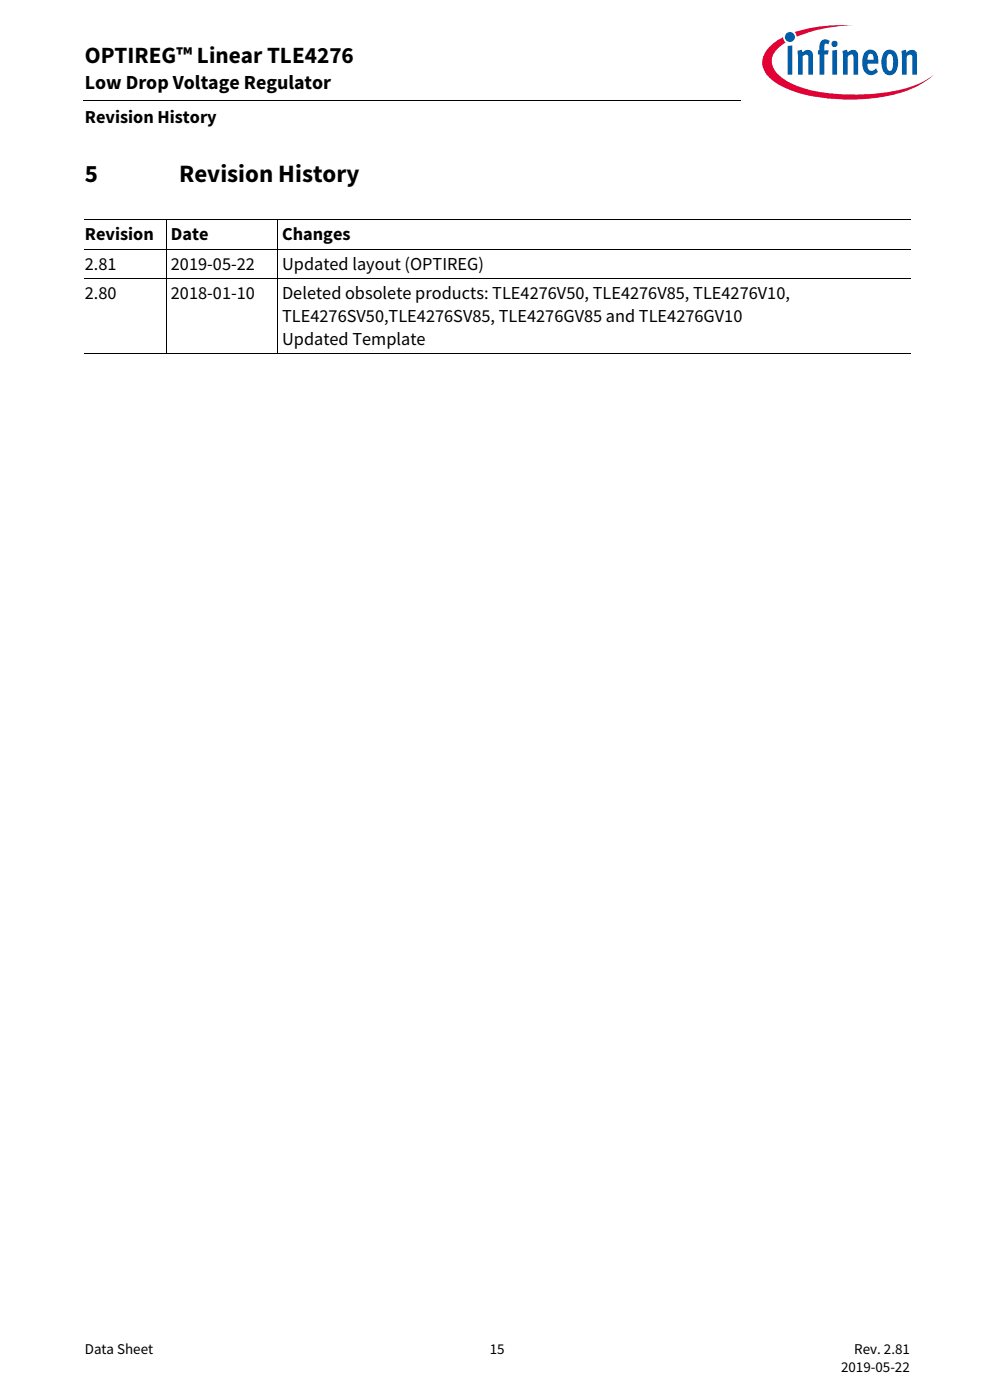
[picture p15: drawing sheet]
<svg xmlns="http://www.w3.org/2000/svg" width="210mm" height="297mm" viewBox="0 0 210 297" stroke-linecap="round" stroke-linejoin="round" font-family="sans-serif">
<defs><g id="words">
<g font-size="5.3">
<text x="18" y="38.5">5</text>
<text x="38" y="38.5">Revision History</text>
</g>
<text font-size="4.9" x="18" y="13.4">OPTIREG™ Linear TLE4276</text>
<text font-size="4.2" x="18" y="19">Low Drop Voltage Regulator</text>
<g font-size="3.9">
<text x="18" y="26.2">Revision History</text>
<text x="18" y="51">Revision</text>
<text x="36.3" y="51">Date</text>
<text x="59.8" y="51">Changes</text>
<text x="18" y="57.2">2.81</text>
<text x="36.3" y="57.2">2019-05-22</text>
<text x="59.8" y="57.2">Updated layout (OPTIREG)</text>
<text x="18" y="63.4">2.80</text>
<text x="36.3" y="63.4">2018-01-10</text>
<text x="59.8" y="63.4">Deleted obsolete products: TLE4276V50, TLE4276V85, TLE4276V10,</text>
<text x="59.8" y="68.3">TLE4276SV50,TLE4276SV85, TLE4276GV85 and TLE4276GV10</text>
<text x="59.8" y="73.2">Updated Template</text>
</g>
<g font-size="3.2">
<text x="18" y="287.3">Data Sheet</text>
<text x="103.9" y="287.3">15</text>
<text x="181.2" y="287.3">Rev. 2.81</text>
<text x="178.4" y="291.2">2019-05-22</text>
</g>
</g></defs>
<path d="M17.7 21.3l.1 .1z" fill="#000"/>
<path d="M17.8 21.4h140.5" fill="none" stroke="#000" stroke-width=".21"/>
<path d="M157.3 5.1h42.7v21.5h-42.7z" fill="#fff"/>
<path d="M168.6 6.8l.4 1 1.4-.5a31.9 31.9 0 0 1 10.7-1.9 32.2 32.2 0 0 0-12.5 1.4zM163.4 9.8a4.3 4.3 0 0 0 0 6.9 21.8 21.8 0 0 0 11.7 4.1 38.5 38.5 0 0 0 18.7-2.1 14.3 14.3 0 0 0 4.2-2.8 18.4 18.4 0 0 1-8.8 3.5 40.4 40.4 0 0 1-20.2-1.2l-1.6-.7a6.4 6.4 0 0 1-3.7-4.4 5.1 5.1 0 0 1 2.9-4.1l-.3-.3-.2-.8-1 .5z" fill-rule="evenodd" fill="#e30034"/>
<path d="M166.5 7.8a1.06 1.06 0 0 0 2.1 0 1.06 1.06 0 0 0-2.1 0zM167.1 9.8v6h.9v-6.2zM169.1 10.8l.2 1.3v3.7h.9v-3.8l.7-.4h.3l.2 .3v3.9h1v-3.9a1.21 1.21 0 0 0-.8-1.3 1.21 1.21 0 0 0-1.4 .5l-.1-.6zM174.3 8.6a2.41 2.41 0 0 0-.5 2.1h-.3v.9h.3v4.2h1v-4.2h.8l.2-.9h-1v-.9a.49 .49 0 0 1 .3-.6 .49 .49 0 0 1 .6 .2l.3-.7a1.45 1.45 0 0 0-1.7-.1zM176.5 10.7v5.1h1v-5.2zM176.3 9.3a.7 .7 0 0 0 1.4 0 .7 .7 0 0 0-1.4 0zM178.7 10.8l.1 5h1v-3.8a.64 .64 0 0 1 .5-.5 .64 .64 0 0 1 .7 .4v3.9h1v-3.9a1.22 1.22 0 0 0-.8-1.3 1.22 1.22 0 0 0-1.4 .5l-.2-.6zM183.7 10.8a3.9 3.9 0 0 0-.1 4.7 1.76 1.76 0 0 0 2.6-.3l-.4-.7a.99 .99 0 0 1-1.6 .1l-.2-1.1h2.3v-.2a2.3 2.3 0 0 0-1.5-2.8h-.5zM184.2 11.7a.65 .65 0 0 1 .9-.2 .65 .65 0 0 1 .2 .9v.3h-1.3zM187.7 10.9a3.9 3.9 0 0 0 .1 4.8 1.68 1.68 0 0 0 2.6-1.5 3.8 3.8 0 0 0-.7-3.3 1.59 1.59 0 0 0-2 0zM188.4 11.6l.2-.1a.86 .86 0 0 1 .8 1.2v.7a1.26 1.26 0 0 1-.6 1.6 2.12 2.12 0 0 1-.7-2.3l.1-.9zM191.2 10.8l.1 5h1v-3.8l.7-.4h.3l.2 .3v3.9h1v-4.2a1.08 1.08 0 0 0-.6-1 1.08 1.08 0 0 0-1.3 .2l-.4 .3v-.6z" fill-rule="evenodd" fill="#005da9"/>
<path d="M18 46.7h175.3M18 52.8h175.3M18 59h175.3M35.2 46.6v28.5M58.8 46.6v28.5M18 75.1h175.3" fill="none" stroke="#000" stroke-width=".21"/>
<use href="#words"/>
</svg>
